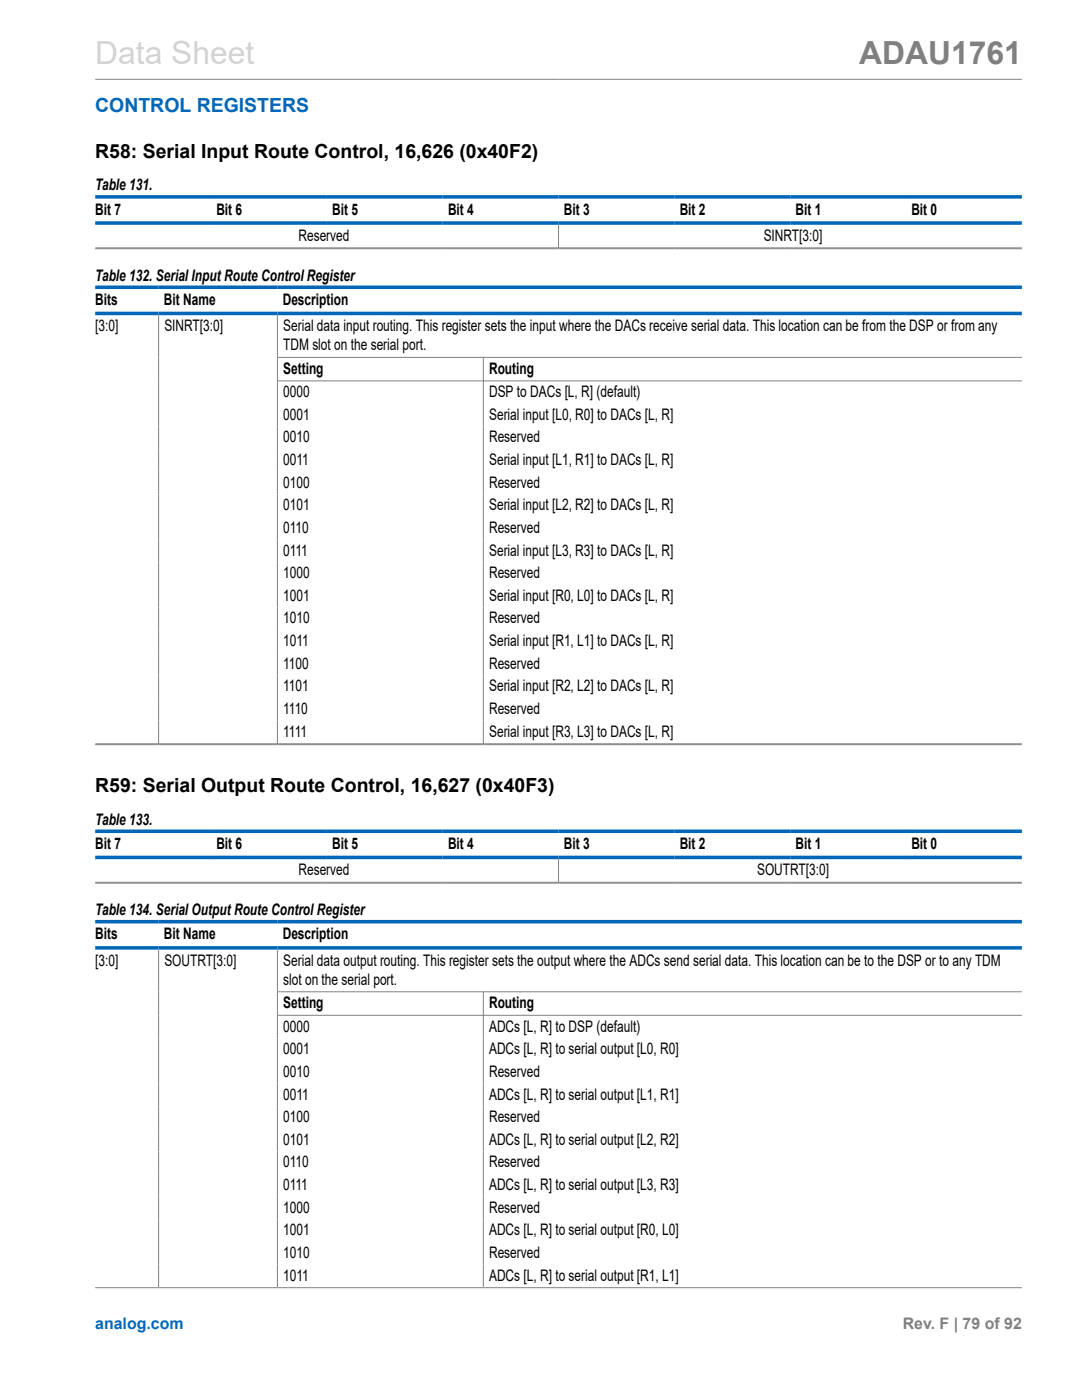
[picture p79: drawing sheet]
<svg xmlns="http://www.w3.org/2000/svg" width="216mm" height="279mm" viewBox="0 0 216 279" stroke-linecap="round" stroke-linejoin="round" font-family="sans-serif">
<defs><g id="words">
<text font-size="6.3" fill="#d3d3d3" x="19" y="12.7">Data Sheet</text>
<text font-size="6.3" fill="#808080" x="171.4" y="12.7">ADAU1761</text>
<text font-size="3.9" fill="#0067b8" x="19" y="22.3">CONTROL REGISTERS</text>
<g font-size="3.9">
<text x="19" y="31.4">R58: Serial Input Route Control, 16,626 (0x40F2)</text>
<text x="19" y="158.1">R59: Serial Output Route Control, 16,627 (0x40F3)</text>
</g>
<g font-size="3.2">
<text x="19" y="37.9">Table 131.</text>
<text x="19" y="42.8">Bit 7</text>
<text x="43.2" y="42.8">Bit 6</text>
<text x="66.3" y="42.8">Bit 5</text>
<text x="89.4" y="42.8">Bit 4</text>
<text x="112.5" y="42.8">Bit 3</text>
<text x="135.6" y="42.8">Bit 2</text>
<text x="158.7" y="42.8">Bit 1</text>
<text x="181.8" y="42.8">Bit 0</text>
<text x="59.6" y="48">Reserved</text>
<text x="152.4" y="48">SINRT[3:0]</text>
<text x="19" y="56">Table 132. Serial Input Route Control Register</text>
<text x="19" y="60.9">Bits</text>
<text x="32.7" y="60.9">Bit Name</text>
<text x="56.4" y="60.9">Description</text>
<text x="19" y="66.1">[3:0]</text>
<text x="32.8" y="66.1">SINRT[3:0]</text>
<text x="56.5" y="69.9">TDM slot on the serial port.</text>
<text x="56.5" y="66.1">Serial data input routing. This register sets the input where the DACs receive serial data. This location can be from the DSP or from any</text>
<text x="56.5" y="74.6">Setting</text>
<text x="97.6" y="74.6">Routing</text>
<text x="56.5" y="79.3">0000</text>
<text x="56.5" y="83.8">0001</text>
<text x="97.6" y="79.3">DSP to DACs [L, R] (default)</text>
<text x="97.6" y="83.8">Serial input [L0, R0] to DACs [L, R]</text>
<text x="56.5" y="88.3">0010</text>
<text x="97.6" y="88.3">Reserved</text>
<text x="56.5" y="92.8">0011</text>
<text x="97.6" y="92.8">Serial input [L1, R1] to DACs [L, R]</text>
<text x="56.5" y="97.3">0100</text>
<text x="56.5" y="101.9">0101</text>
<text x="97.6" y="97.3">Reserved</text>
<text x="97.6" y="101.9">Serial input [L2, R2] to DACs [L, R]</text>
<text x="56.5" y="106.4">0110</text>
<text x="97.6" y="106.4">Reserved</text>
<text x="56.5" y="110.9">0111</text>
<text x="97.6" y="110.9">Serial input [L3, R3] to DACs [L, R]</text>
<text x="56.5" y="115.4">1000</text>
<text x="56.5" y="119.9">1001</text>
<text x="97.6" y="115.4">Reserved</text>
<text x="97.6" y="119.9">Serial input [R0, L0] to DACs [L, R]</text>
<text x="56.5" y="124.4">1010</text>
<text x="97.6" y="124.4">Reserved</text>
<text x="56.5" y="128.9">1011</text>
<text x="97.6" y="128.9">Serial input [R1, L1] to DACs [L, R]</text>
<text x="56.5" y="133.5">1100</text>
<text x="56.5" y="138">1101</text>
<text x="97.6" y="133.5">Reserved</text>
<text x="97.6" y="138">Serial input [R2, L2] to DACs [L, R]</text>
<text x="56.5" y="142.5">1110</text>
<text x="97.6" y="142.5">Reserved</text>
<text x="56.5" y="147">1111</text>
<text x="97.6" y="147">Serial input [R3, L3] to DACs [L, R]</text>
<text x="19" y="164.6">Table 133.</text>
<text x="19" y="169.4">Bit 7</text>
<text x="43.2" y="169.4">Bit 6</text>
<text x="66.3" y="169.4">Bit 5</text>
<text x="89.4" y="169.4">Bit 4</text>
<text x="112.5" y="169.4">Bit 3</text>
<text x="135.6" y="169.4">Bit 2</text>
<text x="158.7" y="169.4">Bit 1</text>
<text x="181.8" y="169.4">Bit 0</text>
<text x="59.6" y="174.6">Reserved</text>
<text x="151.1" y="174.6">SOUTRT[3:0]</text>
<text x="19" y="182.6">Table 134. Serial Output Route Control Register</text>
<text x="19" y="187.5">Bits</text>
<text x="32.7" y="187.5">Bit Name</text>
<text x="56.4" y="187.5">Description</text>
<text x="19" y="192.7">[3:0]</text>
<text x="32.8" y="192.7">SOUTRT[3:0]</text>
<text x="56.5" y="192.7">Serial data output routing. This register sets the output where the ADCs send serial data. This location can be to the DSP or to any TDM</text>
<text x="56.5" y="196.5">slot on the serial port.</text>
<text x="56.5" y="201.2">Setting</text>
<text x="97.6" y="201.2">Routing</text>
<text x="56.5" y="205.9">0000</text>
<text x="97.6" y="205.9">ADCs [L, R] to DSP (default)</text>
<text x="56.5" y="210.4">0001</text>
<text x="56.5" y="214.9">0010</text>
<text x="97.6" y="210.4">ADCs [L, R] to serial output [L0, R0]</text>
<text x="97.6" y="214.9">Reserved</text>
<text x="56.5" y="219.4">0011</text>
<text x="97.6" y="219.4">ADCs [L, R] to serial output [L1, R1]</text>
<text x="56.5" y="223.9">0100</text>
<text x="97.6" y="223.9">Reserved</text>
<text x="56.5" y="228.5">0101</text>
<text x="56.5" y="233">0110</text>
<text x="97.6" y="228.5">ADCs [L, R] to serial output [L2, R2]</text>
<text x="97.6" y="233">Reserved</text>
<text x="56.5" y="237.5">0111</text>
<text x="97.6" y="237.5">ADCs [L, R] to serial output [L3, R3]</text>
<text x="56.5" y="242">1000</text>
<text x="97.6" y="242">Reserved</text>
<text x="56.5" y="246.5">1001</text>
<text x="56.5" y="251">1010</text>
<text x="97.6" y="246.5">ADCs [L, R] to serial output [R0, L0]</text>
<text x="97.6" y="251">Reserved</text>
<text x="56.5" y="255.6">1011</text>
<text x="97.6" y="255.6">ADCs [L, R] to serial output [R1, L1]</text>
</g>
<text font-size="3.2" fill="#0067b8" x="19" y="265.3">analog.com</text>
<text font-size="3.2" fill="#808080" x="180.1" y="265.3">Rev. F | 79 of 92</text>
</g></defs>
<g fill="none" stroke="#808080" stroke-width=".2">
<path d="M19 15.8h184.9M19 49.5h184.9M19 49.6h184.9M111.5 44.9v4.7M31.7 62.9v85.6M55.4 62.9v85.6M55.4 71.3h148.5M55.4 76h148.5M96.4 71.3v77.2M19 148.4h184.9M19 148.6h184.9M19 176.1h184.9"/>
<path d="M19 176.3h184.9M111.5 171.5v4.7M31.7 189.5v67.4M55.4 189.5v67.4M55.4 197.9h148.5M96.4 197.9v59M55.4 202.6h148.5M19 257h184.9"/>
</g>
<path d="M19 39.3h184.9M19 44.5h184.9M19 57.3h184.9M19 62.6h184.9M19 165.9h184.9M19 171.1h184.9M19 183.9h184.9M19 189.2h184.9" fill="none" stroke="#0067b8" stroke-width=".71"/>
<use href="#words"/>
</svg>
